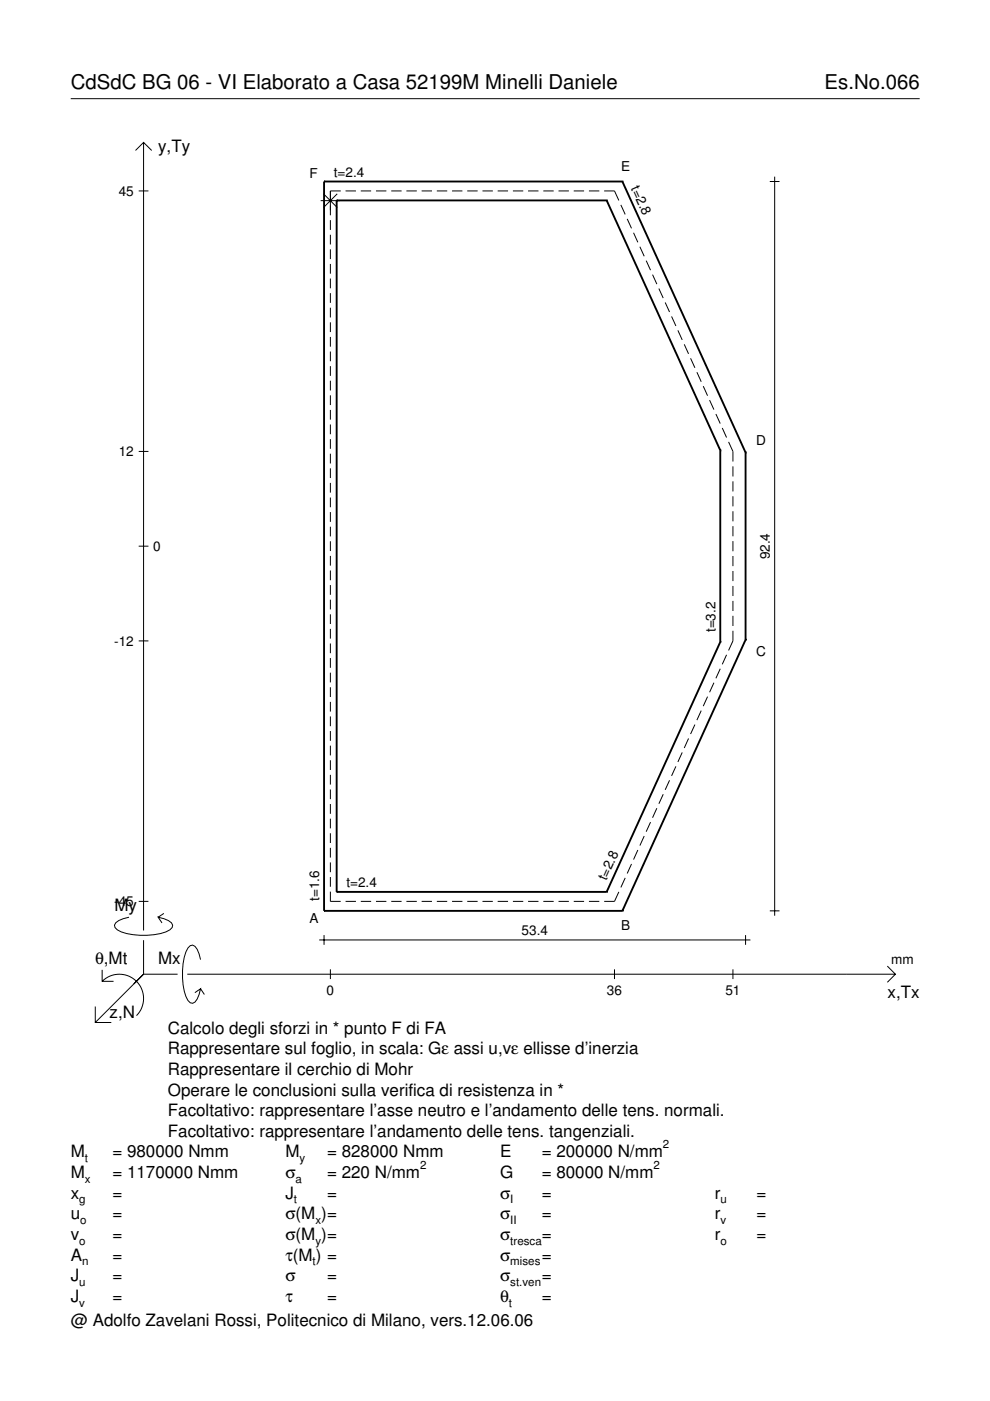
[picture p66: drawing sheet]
<svg xmlns="http://www.w3.org/2000/svg" width="210mm" height="297mm" viewBox="0 0 210 297" stroke-linecap="round" stroke-linejoin="round" font-family="sans-serif">
<defs><g id="words">
<g font-size="4.3">
<text x="15" y="18.9">CdSdC BG 06 - VI Elaborato a Casa 52199M Minelli Daniele</text>
<text x="174.8" y="18.9">Es.No.066</text>
</g>
<g font-size="3.6">
<text x="33.5" y="32.3">y,Ty</text>
<text x="24.3" y="193.2">My</text>
<text x="20.1" y="204.5">θ,Mt</text>
<text x="33.5" y="204.5">Mx</text>
<text x="23.2" y="215.8">z,N</text>
<text x="188.2" y="211.7">x,Tx</text>
<text x="35.6" y="219.2">Calcolo degli sforzi in * punto F di FA</text>
<text x="35.6" y="227.9">Rappresentare il cerchio di Mohr</text>
<text x="35.6" y="223.5">Rappresentare sul foglio, in scala: Gε assi u,vε ellisse d’inerzia</text>
<text x="35.6" y="232.3">Operare le conclusioni sulla verifica di resistenza in *</text>
<text x="35.6" y="236.7">Facoltativo: rappresentare l’asse neutro e l’andamento delle tens. normali.</text>
<text x="15" y="245.4">M</text>
<text x="23.8" y="245.4">= 980000 Nmm</text>
<text x="35.6" y="241">Facoltativo: rappresentare l’andamento delle tens. tangenziali.</text>
<text x="60.5" y="245.4">M</text>
<text x="69.3" y="245.4">= 828000 Nmm</text>
<text x="106" y="245.4">E</text>
<text x="114.9" y="245.4">= 200000 N/mm</text>
<text x="15" y="249.8">M</text>
<text x="23.8" y="249.8">= 1170000 Nmm</text>
<text x="60.5" y="249.8">σ</text>
<text x="69.3" y="249.8">= 220 N/mm</text>
<text x="106" y="249.8">G</text>
<text x="114.9" y="249.8">= 80000 N/mm</text>
<text x="15" y="254.2">x</text>
<text x="23.8" y="254.2">=</text>
<text x="60.5" y="254.2">J</text>
<text x="69.3" y="254.2">=</text>
<text x="106" y="254.2">σ</text>
<text x="114.9" y="254.2">=</text>
<text x="151.5" y="254.2">r</text>
<text x="160.4" y="254.2">=</text>
<text x="15" y="258.5">u</text>
<text x="15" y="262.9">v</text>
<text x="23.8" y="258.5">=</text>
<text x="23.8" y="262.9">=</text>
<text x="60.5" y="262.9">σ(M )=</text>
<text x="60.5" y="258.5">σ(M )=</text>
<text x="106" y="258.5">σ</text>
<text x="106" y="262.9">σ</text>
<text x="114.9" y="258.5">=</text>
<text x="114.9" y="262.9">=</text>
<text x="151.5" y="258.5">r</text>
<text x="151.5" y="262.9">r</text>
<text x="160.4" y="258.5">=</text>
<text x="160.4" y="262.9">=</text>
<text x="15" y="267.3">A</text>
<text x="23.8" y="267.3">=</text>
<text x="60.5" y="267.3">τ(M ) =</text>
<text x="106" y="267.3">σ</text>
<text x="114.9" y="267.3">=</text>
<text x="15" y="271.7">J</text>
<text x="23.8" y="271.7">=</text>
<text x="60.5" y="271.7">σ</text>
<text x="69.3" y="271.7">=</text>
<text x="106" y="271.7">σ</text>
<text x="114.9" y="271.7">=</text>
<text x="15" y="281.2">@ Adolfo Zavelani Rossi, Politecnico di Milano, vers.12.06.06</text>
<text x="15" y="276">J</text>
<text x="23.8" y="276">=</text>
<text x="60.5" y="276">τ</text>
<text x="69.3" y="276">=</text>
<text x="106" y="276">θ</text>
<text x="114.9" y="276">=</text>
</g>
<g font-size="2.9">
<text x="25.2" y="41.5">45</text>
<text x="65.6" y="37.7">F</text>
<text x="70.8" y="37.5">t=2.4</text>
<text x="131.7" y="36.2">E</text>
<text x="133.7" y="39.9" transform="rotate(66 133.7 39.9)">t=2.8</text>
<text x="160.3" y="94.3">D</text>
<text x="25.2" y="96.7">12</text>
<text x="32.5" y="116.8">0</text>
<text x="163.2" y="118.6" transform="rotate(-90 163.2 118.6)">92.4</text>
<text x="24.2" y="136.9">-12</text>
<text x="151.7" y="134.1" transform="rotate(-90 151.7 134.1)">t=3.2</text>
<text x="160.3" y="139.1">C</text>
<text x="67.7" y="191.1" transform="rotate(-90 67.7 191.1)">t=1.6</text>
<text x="73.4" y="188.1">t=2.4</text>
<text x="128.5" y="186.8" transform="rotate(-66 128.5 186.8)">t=2.8</text>
<text x="24.2" y="192.1">-45</text>
<text x="65.6" y="195.7">A</text>
<text x="131.7" y="197.2">B</text>
<text x="110.6" y="198.3">53.4</text>
<text x="189" y="204.5">mm</text>
<text x="69.2" y="210.9">0</text>
<text x="128.7" y="210.9">36</text>
<text x="153.8" y="210.9">51</text>
</g>
<g font-size="2.4">
<text x="140.6" y="243.4">2</text>
<text x="18" y="246.4">t</text>
<text x="18" y="250.8">x</text>
<text x="62.7" y="250.8">a</text>
<text x="63.5" y="246.4">y</text>
<text x="89.1" y="247.8">2</text>
<text x="138.6" y="247.8">2</text>
<text x="16.8" y="255.2">g</text>
<text x="62.3" y="255.2">t</text>
<text x="108.2" y="255.2">I</text>
<text x="152.7" y="255.2">u</text>
<text x="16.8" y="263.9">o</text>
<text x="17" y="259.5">o</text>
<text x="66.9" y="259.5">x</text>
<text x="66.9" y="263.9">y</text>
<text x="108.2" y="259.5">II</text>
<text x="108.2" y="263.9">tresca</text>
<text x="152.7" y="259.5">v</text>
<text x="152.7" y="263.9">o</text>
<text x="17.4" y="268.3">n</text>
<text x="66.3" y="268.3">t</text>
<text x="108.2" y="268.3">mises</text>
<text x="16.8" y="272.7">u</text>
<text x="108.2" y="272.7">st.ven</text>
<text x="16.8" y="277">v</text>
<text x="107.9" y="277">t</text>
</g>
</g></defs>
<g fill="none" stroke="#000" stroke-width=".21">
<path d="M15 20.9h180M28.7 31.9l1.7-1.7 1.8 1.7M30.4 30.2v167.1M163.2 38.5h2.1M164.2 37.5v156.7M29.4 40.5h2.1M68 42.5h4.1M68.6 41.1l2.9 2.9M70 46.7v2M70 49.8v2M70 52.9v2M70 56v2"/>
<path d="M70 59.1v2M71.5 41.1l-2.9 2.9M72.2 40.5h-2.2v5.1M73.3 40.5h2.2M76.5 40.5h2.2M79.7 40.5h2.2M82.9 40.5h2.2M86.2 40.5h2.2M89.4 40.5h2.2M92.6 40.5h2.2M95.8 40.5h2.2M99.1 40.5h2.2"/>
<path d="M102.3 40.5h2.2M105.5 40.5h2.2M108.7 40.5h2.2M112 40.5h2.2M115.2 40.5h2.2M118.4 40.5h2.2M121.6 40.5h2.2M124.9 40.5h2.2M128.1 40.5h2.2l.9 2M131.6 43.4l1 2.1M133 46.4l.9 2M134.3 49.4l.9 2"/>
<path d="M135.7 52.3l.9 2M137 55.3l.9 2M138.4 58.2l.9 2M70 62.2v2M70 65.2v2.1M70 68.3v2.1M70 71.4v2.1M70 74.5v2.1M70 77.6v2.1M139.7 61.2l.9 2M141 64.1l1 2.1M142.4 67.1l.9 2"/>
<path d="M143.7 70l.9 2.1M145.1 73l.9 2M146.4 76l.9 2M147.8 78.9l.9 2M29.4 95.7h2.1M70 80.7v2.1M70 83.8v2.1M70 86.9v2.1M70 90v2.1M70 93.1v2.1M70 96.2v2.1M70 99.3v2.1"/>
<path d="M149.1 81.9l.9 2M150.4 84.8l1 2M151.8 87.8l.9 2M153.1 90.7l.9 2.1M154.5 93.7l.9 2v2.2M155.4 98.9v2.1M29.4 115.8h2.1M70 102.4v2.1M70 105.5v2M70 108.6v2M70 111.7v2M70 114.8v2"/>
<path d="M70 117.9v2M155.4 102.1v2.1M155.4 105.2v2.2M155.4 108.4v2.1M155.4 111.6v2.1M155.4 114.7v2.2M155.4 117.9v2.1M29.4 135.9h2.1M70 121v2M70 124.1v2M70 127.1v2.1M70 130.2v2.1"/>
<path d="M70 133.3v2.1M70 136.4v2.1M70 139.5v2.1M154 138.8l-.9 2.1M155.4 121.1v2.1M155.4 124.2v2.2M155.4 127.4v2.1M155.4 130.6v2.1M155.4 133.7v2.2l-.9 2M70 142.6v2.1M70 145.7v2.1M70 148.8v2.1"/>
<path d="M70 151.9v2.1M70 155v2.1M70 158.1v2.1M144.6 159.5l-.9 2.1M146 156.6l-.9 2M147.3 153.6l-.9 2M148.7 150.7l-.9 2M150 147.7l-.9 2M151.4 144.8l-1 2M152.7 141.8l-.9 2M70 161.2v2.1M70 164.3v2.1"/>
<path d="M70 167.4v2M70 170.5v2M70 173.6v2M70 176.7v2M70 179.8v2M136.6 177.3l-.9 2M137.9 174.3l-.9 2M139.3 171.4l-.9 2M140.6 168.4l-.9 2M142 165.4l-1 2.1M143.3 162.5l-.9 2M27.3 194.5a3.6 3.6 0 0 0-3 1.7l.1 .5a5.6 5.6 0 0 0 3.8 1.5 13.4 13.4 0 0 0 7.8-1l.5-.5 .1-.5a3.6 3.6 0 0 0-3.1-1.7l.8 1.2"/>
<path d="M29.4 191.1h2.1M30.4 199.3v7.3M34.7 193.7l-1.2 .8M67.7 199.3h91.4M68.7 198.3v2M70 189v2.1h2.2M70 182.9v2M70 186v2M73.3 191.1h2.2M76.5 191.1h2.2M79.7 191.1h2.2M82.9 191.1h2.2"/>
<path d="M86.2 191.1h2.2M89.4 191.1h2.2M92.6 191.1h2.2M95.8 191.1h2.2M99.1 191.1h2.2M102.3 191.1h2.2M105.5 191.1h2.2M108.7 191.1h2.2M112 191.1h2.2M115.2 191.1h2.2M118.4 191.1h2.2M121.6 191.1h2.2"/>
<path d="M124.9 191.1h2.2M131.2 189.1l-.9 2h-2.2M132.6 186.1l-1 2.1M133.9 183.2l-.9 2M135.2 180.2l-.9 2M158.1 198.3v2M163.2 193.1h2.1M20.2 213.4v3.4h3.4M21.7 208.1a5.1 5.1 0 0 1 7.2 0 5.1 5.1 0 0 1 0 7.2M21.7 205.6v2.5h2.4M30.4 206.6l-10.2 10.2M30.4 206.6h7.2"/>
<path d="M39.7 206.6h150.1M42.5 203.5a3.6 3.6 0 0 0-1.7-3.1l-.5 .1a5.7 5.7 0 0 0-1.5 3.8 13.3 13.3 0 0 0 1 7.8l.5 .5 .5 .1a3.6 3.6 0 0 0 1.7-3.1l-1.2 .9M42.5 209.6l.8 1.3M70 205.5v2.1M130.3 205.5v2.1M155.4 205.5v2.1M188.1 204.8l1.7 1.8-1.7 1.7"/>
</g>
<g fill="none" stroke="#000" stroke-width=".4">
<path d="M68.7 38.5h.1M68.7 38.5h63.3M68.7 38.5v154.6M132 38.5h.1M132 38.5l26.1 57.4M71.4 42.5h.1M71.4 42.5h57.2M71.4 42.5v146.6M128.6 42.5h.1M128.6 42.5l24.1 53M152.7 95.5h.1M152.7 95.5v40.6"/>
<path d="M158.1 95.9h.1M158.1 95.9v39.8M152.7 136.1h.1M152.7 136.1l-24.1 53M158.1 135.7h.1M158.1 135.7l-26.1 57.4M68.7 193.1h.1M68.7 193.1h63.3M71.4 189.1h.1M71.4 189.1h57.2M128.6 189.1h.1M132 193.1h.1"/>
</g>
<use href="#words"/>
</svg>
